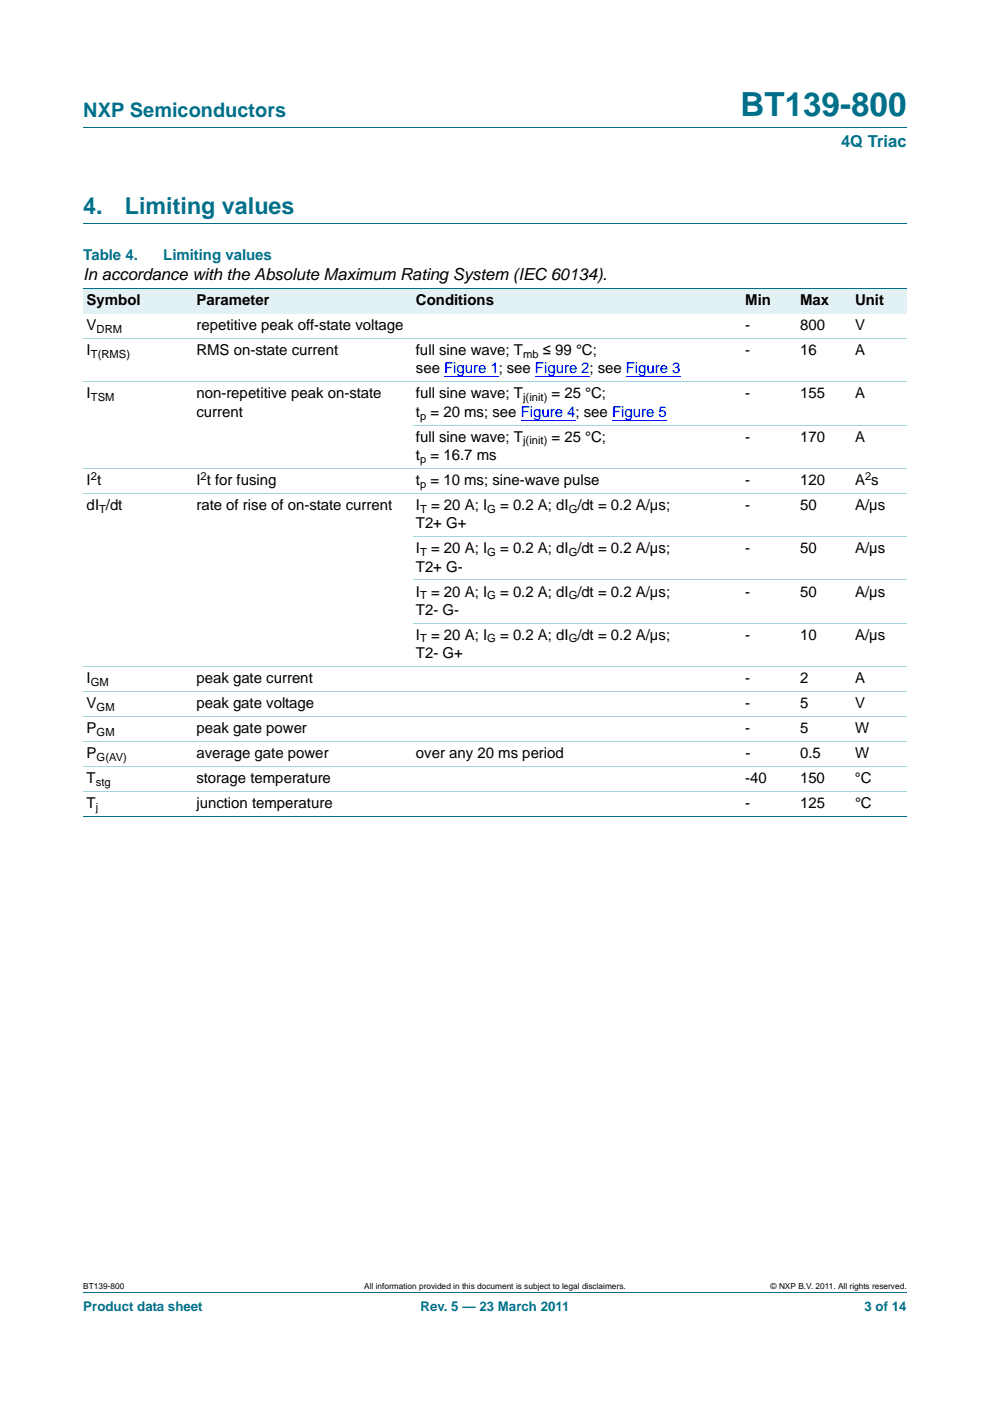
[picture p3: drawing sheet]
<svg xmlns="http://www.w3.org/2000/svg" width="210mm" height="297mm" viewBox="0 0 210 297" stroke-linecap="round" stroke-linejoin="round" font-family="sans-serif">
<defs><g id="words">
<text font-size="7" fill="#00708a" x="157" y="24.6">BT139-800</text>
<g font-size="4.9" fill="#00708a">
<text x="17.7" y="45.4">4.</text>
<text x="26.5" y="45.4">Limiting values</text>
</g>
<text font-size="4.2" fill="#00708a" x="17.7" y="24.9">NXP Semiconductors</text>
<text font-size="3.5" fill="#00708a" x="178.4" y="31.1">4Q Triac</text>
<text font-size="3.5" x="17.7" y="59.3">In accordance with the Absolute Maximum Rating System (IEC 60134).</text>
<g font-size="3.2" fill="#00708a">
<text x="17.7" y="55.2">Table 4.</text>
<text x="34.6" y="55.2">Limiting values</text>
</g>
<g font-size="3.2">
<text x="18.4" y="64.7">Symbol</text>
<text x="41.7" y="64.7">Parameter</text>
<text x="88.2" y="64.7">Conditions</text>
<text x="158.1" y="64.7">Min</text>
<text x="169.7" y="64.7">Max</text>
<text x="181.4" y="64.7">Unit</text>
<text x="18.4" y="70">V</text>
<text x="41.7" y="70">repetitive peak off-state voltage</text>
<text x="158.1" y="70">-</text>
<text x="169.7" y="70">800</text>
<text x="181.4" y="70">V</text>
<text x="18.4" y="75.3">I</text>
<text x="41.7" y="75.3">RMS on-state current</text>
<text x="88.2" y="75.3">full sine wave; T</text>
<text x="115.1" y="75.3">≤ 99 °C;</text>
<text x="158.1" y="75.3">-</text>
<text x="169.7" y="75.3">16</text>
<text x="181.4" y="75.3">A</text>
<text x="88.2" y="79.2">see Figure 1; see Figure 2; see Figure 3</text>
<text x="18.4" y="84.5">I</text>
<text x="41.7" y="84.5">non-repetitive peak on-state</text>
<text x="41.7" y="88.4">current</text>
<text x="88.2" y="88.4">t = 20 ms; see Figure 4; see Figure 5</text>
<text x="88.2" y="84.5">full sine wave; T</text>
<text x="117" y="84.5">= 25 °C;</text>
<text x="158.1" y="84.5">-</text>
<text x="169.7" y="84.5">155</text>
<text x="181.4" y="84.5">A</text>
<text x="88.2" y="93.7">full sine wave; T</text>
<text x="117" y="93.7">= 25 °C;</text>
<text x="158.1" y="93.7">-</text>
<text x="169.7" y="93.7">170</text>
<text x="181.4" y="93.7">A</text>
<text x="88.2" y="97.5">t = 16.7 ms</text>
<text x="18.4" y="102.8">I t</text>
<text x="41.7" y="102.8">I t for fusing</text>
<text x="88.2" y="102.8">t = 10 ms; sine-wave pulse</text>
<text x="158.1" y="102.8">-</text>
<text x="169.7" y="102.8">120</text>
<text x="181.4" y="102.8">A s</text>
<text x="18.4" y="108.1">dI /dt</text>
<text x="41.7" y="108.1">rate of rise of on-state current</text>
<text x="88.2" y="112">T2+ G+</text>
<text x="88.2" y="108.1">I</text>
<text x="91.4" y="108.1">= 20 A; I</text>
<text x="106.1" y="108.1">= 0.2 A; dI /dt = 0.2 A/µs;</text>
<text x="158.1" y="108.1">-</text>
<text x="169.7" y="108.1">50</text>
<text x="181.4" y="108.1">A/µs</text>
<text x="88.2" y="117.3">I</text>
<text x="91.4" y="117.3">= 20 A; I</text>
<text x="106.1" y="117.3">= 0.2 A; dI /dt = 0.2 A/µs;</text>
<text x="158.1" y="117.3">-</text>
<text x="169.7" y="117.3">50</text>
<text x="181.4" y="117.3">A/µs</text>
<text x="88.2" y="121.2">T2+ G-</text>
<text x="88.2" y="126.5">I</text>
<text x="88.2" y="130.3">T2- G-</text>
<text x="91.4" y="126.5">= 20 A; I</text>
<text x="106.1" y="126.5">= 0.2 A; dI /dt = 0.2 A/µs;</text>
<text x="158.1" y="126.5">-</text>
<text x="169.7" y="126.5">50</text>
<text x="181.4" y="126.5">A/µs</text>
<text x="88.2" y="135.6">I</text>
<text x="91.4" y="135.6">= 20 A; I</text>
<text x="106.1" y="135.6">= 0.2 A; dI /dt = 0.2 A/µs;</text>
<text x="158.1" y="135.6">-</text>
<text x="169.7" y="135.6">10</text>
<text x="181.4" y="135.6">A/µs</text>
<text x="88.2" y="139.5">T2- G+</text>
<text x="18.4" y="144.8">I</text>
<text x="41.7" y="144.8">peak gate current</text>
<text x="158.1" y="144.8">-</text>
<text x="169.7" y="144.8">2</text>
<text x="181.4" y="144.8">A</text>
<text x="18.4" y="150.1">V</text>
<text x="18.4" y="155.4">P</text>
<text x="41.7" y="150.1">peak gate voltage</text>
<text x="41.7" y="155.4">peak gate power</text>
<text x="158.1" y="150.1">-</text>
<text x="158.1" y="155.4">-</text>
<text x="169.7" y="150.1">5</text>
<text x="169.7" y="155.4">5</text>
<text x="181.4" y="150.1">V</text>
<text x="181.4" y="155.4">W</text>
<text x="18.4" y="160.7">P</text>
<text x="41.7" y="160.7">average gate power</text>
<text x="88.2" y="160.7">over any 20 ms period</text>
<text x="158.1" y="160.7">-</text>
<text x="169.7" y="160.7">0.5</text>
<text x="181.4" y="160.7">W</text>
<text x="18.4" y="166">T</text>
<text x="41.7" y="166">storage temperature</text>
<text x="158" y="166">-40</text>
<text x="169.7" y="166">150</text>
<text x="181.3" y="166">°C</text>
<text x="18.4" y="171.3">T</text>
<text x="41.7" y="171.3">junction temperature</text>
<text x="158.1" y="171.3">-</text>
<text x="169.7" y="171.3">125</text>
<text x="181.3" y="171.3">°C</text>
</g>
<g font-size="2.8" fill="#00708a">
<text x="17.7" y="277.9">Product data sheet</text>
<text x="89.2" y="277.9">Rev. 5 — 23 March 2011</text>
<text x="183.4" y="277.9">3 of 14</text>
</g>
<g font-size="2.4">
<text x="20.5" y="70.6">DRM</text>
<text x="19.3" y="75.9">T(RMS)</text>
<text x="111" y="75.9">mb</text>
<text x="19.3" y="85">TSM</text>
<text x="89.1" y="88.9">p</text>
<text x="111" y="85">j(init)</text>
<text x="111" y="94.2">j(init)</text>
<text x="19.3" y="101.9">2</text>
<text x="42.5" y="101.9">2</text>
<text x="89.1" y="98.1">p</text>
<text x="183.5" y="101.9">2</text>
<text x="89.1" y="103.4">p</text>
<text x="21" y="108.7">T</text>
<text x="89.1" y="108.7">T</text>
<text x="103.3" y="108.7">G</text>
<text x="120.6" y="108.7">G</text>
<text x="89.1" y="117.9">T</text>
<text x="103.3" y="117.9">G</text>
<text x="120.6" y="117.9">G</text>
<text x="89.1" y="127">T</text>
<text x="103.3" y="127">G</text>
<text x="120.6" y="127">G</text>
<text x="89.1" y="136.2">T</text>
<text x="103.3" y="136.2">G</text>
<text x="120.6" y="136.2">G</text>
<text x="19.3" y="145.4">GM</text>
<text x="20.5" y="150.7">GM</text>
<text x="20.5" y="156">GM</text>
<text x="20.5" y="161.3">G(AV)</text>
<text x="20.3" y="166.6">stg</text>
<text x="20.3" y="171.9">j</text>
</g>
<g font-size="1.8">
<text x="17.7" y="273.3">BT139-800</text>
<text x="77.3" y="273.3">All information provided in this document is subject to legal disclaimers.</text>
<text x="163.5" y="273.3">© NXP B.V. 2011. All rights reserved.</text>
</g>
</g></defs>
<path d="M17.7 27h174.6M17.7 47.4h174.6M17.7 273.9h174.6" fill="none" stroke="#00708a" stroke-width=".21"/>
<g fill="#e2f1f4">
<path d="M17.7 61.2h23.3v5.3h-23.3z"/>
<path d="M41 61.2h46.5v5.3h-46.5z"/>
<path d="M87.5 61.2h58.2v5.3h-58.2z"/>
<path d="M145.7 61.2h23.3v5.3h-23.3z"/>
<path d="M169 61.2h11.7v5.3h-11.7z"/>
<path d="M180.7 61.2h11.6v5.3h-11.6z"/>
</g>
<path d="M94.2 79.9h11.6M113.5 79.9h11.6M132.7 79.9h11.6M110.4 89.1h11.7M129.8 89.1h11.7" fill="none" stroke="#00f" stroke-width=".21"/>
<path d="M17.7 61.2h174.6M17.7 173h174.6" fill="none" stroke="#00708a" stroke-width=".21"/>
<g fill="none" stroke="#a5d5dc" stroke-width=".21">
<path d="M17.7 71.8h174.6M17.7 81h174.6M17.7 99.3h174.6M87.5 90.1h104.8M17.7 104.6h174.6M87.5 113.8h104.8M87.5 122.9h104.8M87.5 132.1h104.8M17.7 141.3h174.6M17.7 146.6h174.6M17.7 151.9h174.6M17.7 157.2h174.6"/>
<path d="M17.7 162.5h174.6M17.7 167.7h174.6"/>
</g>
<use href="#words"/>
</svg>
